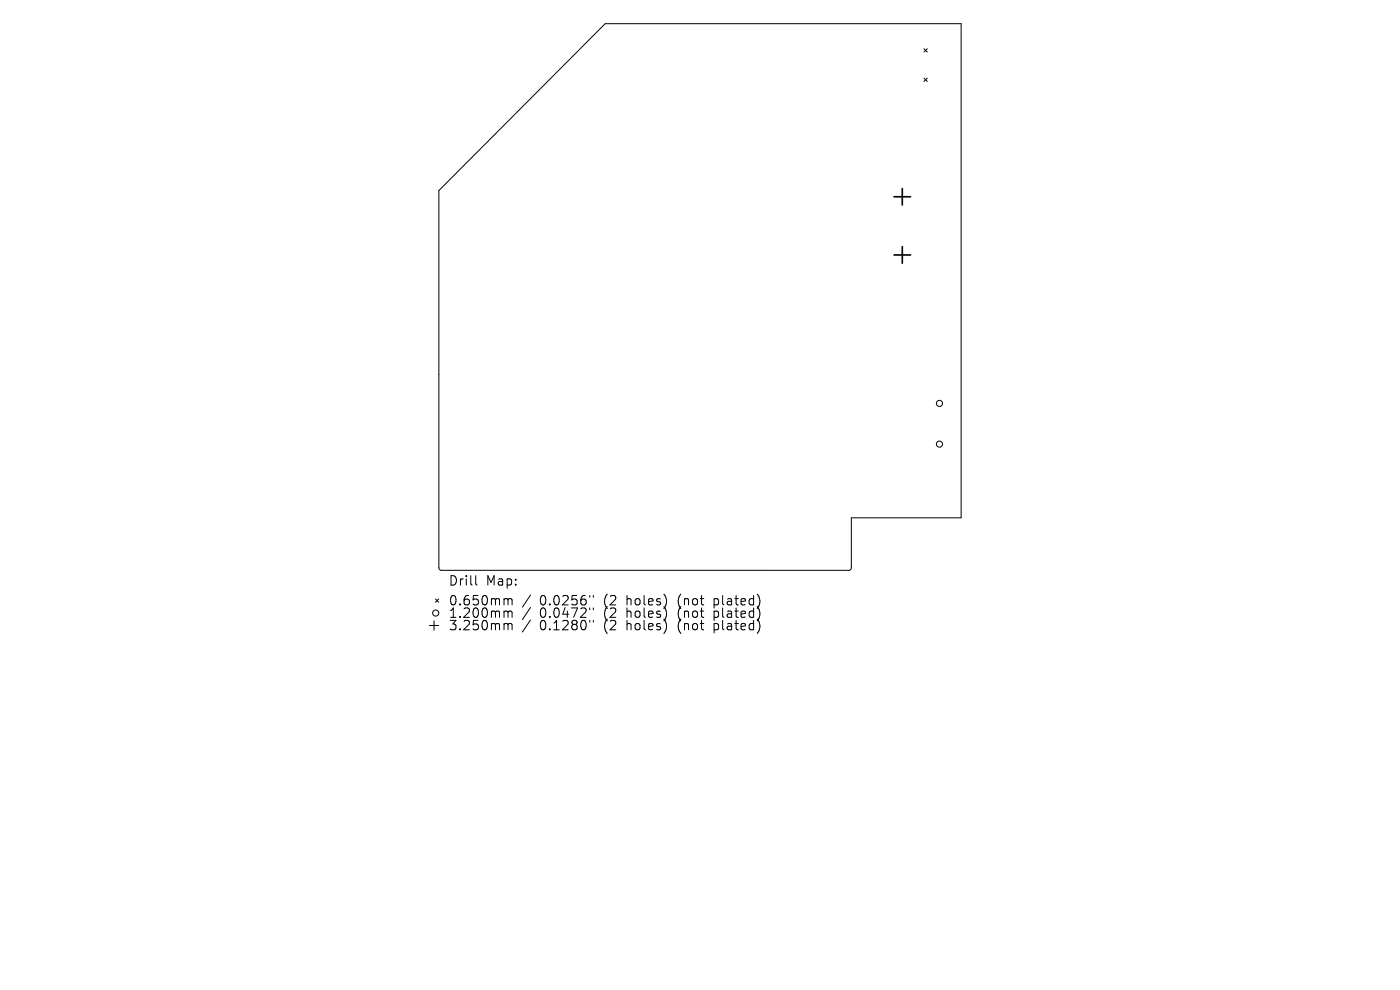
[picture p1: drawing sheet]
<svg xmlns="http://www.w3.org/2000/svg" width="297mm" height="210mm" viewBox="0 0 297 210" stroke-linecap="round" stroke-linejoin="round" font-family="sans-serif">
<defs><g id="words">
<g font-size="2.8">
<text x="95.1" y="124.5">Drill</text>
<text x="103.1" y="124.5">Map:</text>
<text x="95.1" y="128.7">0.650mm</text>
<text x="95.1" y="131.3">1.200mm</text>
<text x="114.5" y="128.7">0.0256&quot;</text>
<text x="114.5" y="131.3">0.0472&quot;</text>
<text x="128.2" y="128.7">(2</text>
<text x="128.2" y="131.3">(2</text>
<text x="133.2" y="128.7">holes)</text>
<text x="133.2" y="131.3">holes)</text>
<text x="144.3" y="128.7">(not</text>
<text x="144.3" y="131.3">(not</text>
<text x="152.1" y="128.7">plated)</text>
<text x="152.1" y="131.3">plated)</text>
<text x="95.1" y="134">3.250mm</text>
<text x="114.5" y="134">0.1280&quot;</text>
<text x="128.2" y="134">(2</text>
<text x="133.2" y="134">holes)</text>
<text x="144.3" y="134">(not</text>
<text x="152.1" y="134">plated)</text>
</g>
</g></defs>
<g fill="none" stroke="#000" stroke-width=".21">
<path d="M128.4 5h75.5v104.8h-23.3v10.7l-.2 .3-.3 .2h-86.4l-.5-.3-.1-80.3zM196 10.3l.7 .7M196 16.6l.7 .7M196.7 10.3l-.7 .7M196.7 16.6l-.7 .7M91.1 132.7h2M92.1 131.7v2M92.4 127.1l.7 .7M93.1 127.1l-.7 .7M100.9 122.1v1.7l.3 .3M107.2 127h.3l.3 .3M107.2 129.6h.3l.3 .3"/>
<path d="M107.2 132.3h.3l.3 .3M107.8 127.3l.3-.3 .4 .1 .1 1.2M107.8 127.3v1M107.8 129.9v1.1M107.8 132.6v1M107.8 129.9l.3-.3 .4 .1 .1 1.3M107.8 132.6l.3-.3 .4 .1 .1 1.2M112.5 126.2l-1.7 2.6M112.5 128.9l-1.7 2.5M112.5 131.5l-1.7 2.6M125.1 126.3v.4M125.1 129v.3"/>
<path d="M125.1 131.6v.4M125.9 126.3v.4M125.9 129v.3M125.9 131.6v.4"/>
<circle cx="199.3" cy="85.6" r=".65"/>
<circle cx="199.3" cy="94.2" r=".65"/>
<circle cx="92.4" cy="130" r=".65"/>
</g>
<path d="M191.4 40v3.5M189.7 41.7h3.5M189.7 54.1h3.5M191.4 52.3v3.5" fill="none" stroke="#000" stroke-width=".35"/>
<use href="#words"/>
</svg>
